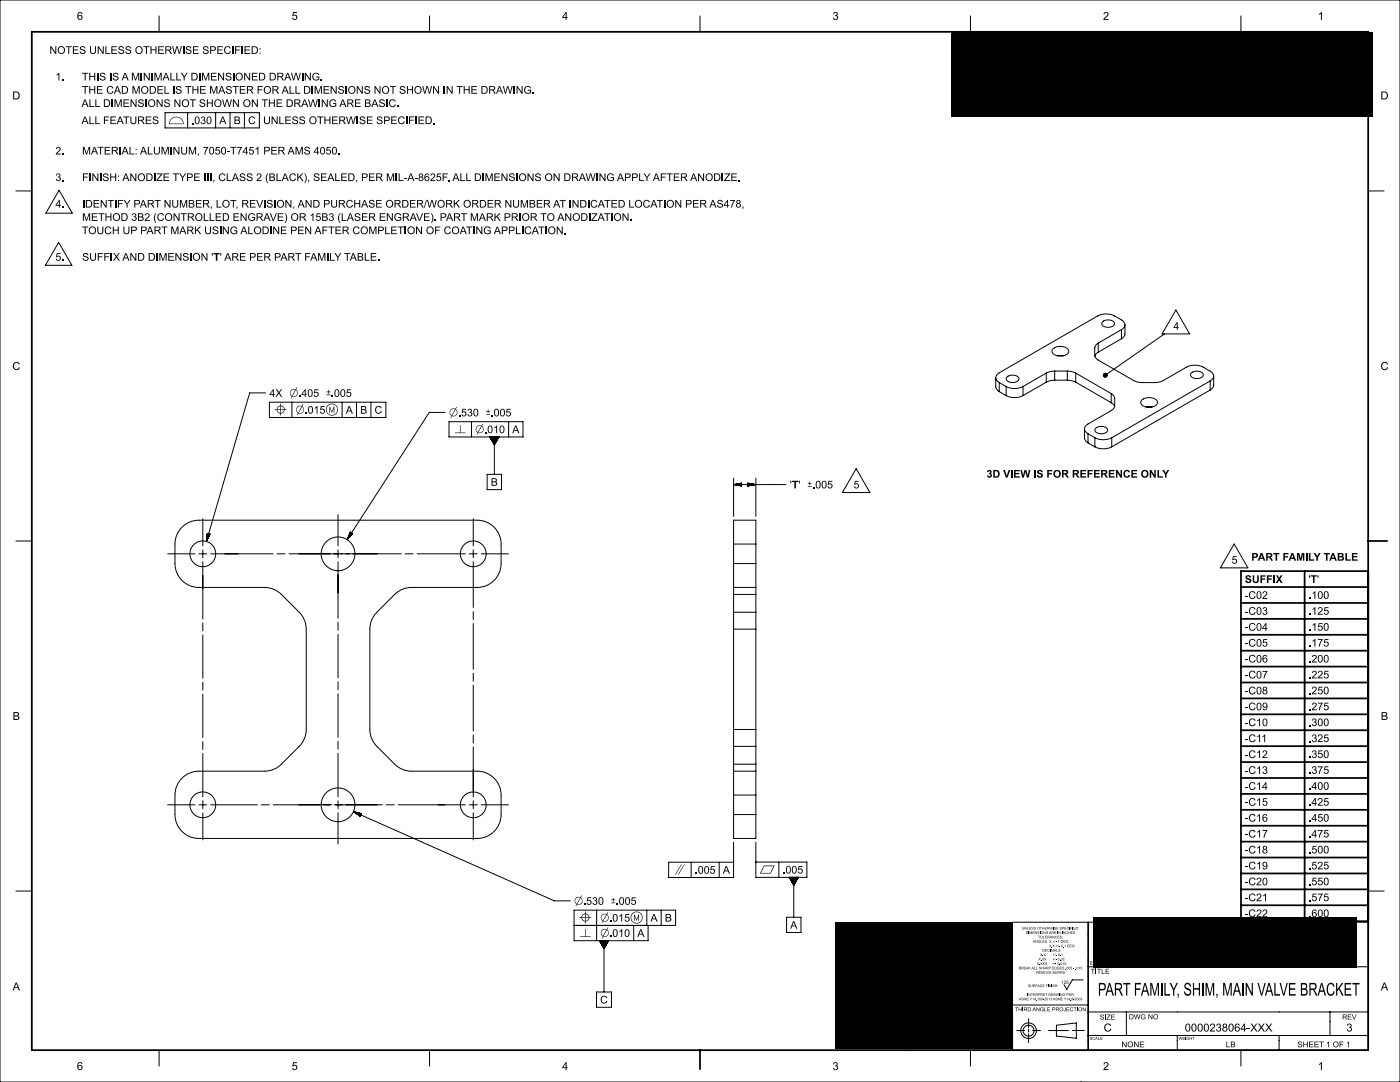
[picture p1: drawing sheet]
<svg xmlns="http://www.w3.org/2000/svg" width="559mm" height="432mm" viewBox="0 0 559 432" stroke-linecap="round" stroke-linejoin="round" font-family="sans-serif">
<defs><g id="words">
<text font-size="7.1" x="438.2" y="397.3">PART FAMILY, SHIM, MAIN VALVE BRACKET</text>
<g font-size="5">
<text x="109.6" y="165.1">⌖</text>
<text x="231.2" y="367.8">⌖</text>
</g>
<g font-size="4.7">
<text x="118" y="165.1">⌀.015Ⓜ</text>
<text x="179.2" y="166.2">⌀.530</text>
<text x="189.7" y="172.9">⌀.010</text>
<text x="229.1" y="361.1">⌀.530</text>
<text x="239.6" y="367.8">⌀.015Ⓜ</text>
<text x="239.6" y="373.9">⌀.010</text>
</g>
<text font-size="4.6" x="269.4" y="348.7">∥</text>
<g font-size="4.4">
<text x="30.7" y="7.9">6</text>
<text x="116.4" y="7.9">5</text>
<text x="224.4" y="7.9">4</text>
<text x="332.3" y="7.9">3</text>
<text x="440.2" y="7.9">2</text>
<text x="526" y="7.9">1</text>
<text x="4.9" y="39.7">D</text>
<text x="551" y="39.7">D</text>
<text x="4.9" y="147.7">C</text>
<text x="551" y="147.7">C</text>
<text x="5" y="287.3">B</text>
<text x="551.1" y="287.3">B</text>
<text x="5" y="395.3">A</text>
<text x="551.1" y="395.3">A</text>
<text x="440.5" y="411.7">C</text>
<text x="472.9" y="411.7">0000238064-XXX</text>
<text x="537.4" y="411.7">3</text>
<text x="30.7" y="427">6</text>
<text x="116.4" y="427">5</text>
<text x="224.4" y="427">4</text>
<text x="332.3" y="427">3</text>
<text x="440.2" y="427">2</text>
<text x="526" y="427">1</text>
</g>
<g font-size="4.3">
<text x="19.7" y="21.5">NOTES UNLESS OTHERWISE SPECIFIED:</text>
<text x="22.1" y="32.1">1.</text>
<text x="32.7" y="32.1">THIS IS A MINIMALLY DIMENSIONED DRAWING.</text>
<text x="32.7" y="37.4">THE CAD MODEL IS THE MASTER FOR ALL DIMENSIONS NOT SHOWN IN THE DRAWING.</text>
<text x="32.5" y="42.7">ALL DIMENSIONS NOT SHOWN ON THE DRAWING ARE BASIC.</text>
<text x="32.5" y="49.5">ALL FEATURES</text>
<text x="76.3" y="49.5">.030</text>
<text x="87.5" y="49.5">A</text>
<text x="93.3" y="49.5">B</text>
<text x="99" y="49.5">C</text>
<text x="105" y="49.5">UNLESS OTHERWISE SPECIFIED.</text>
<text x="22.1" y="61.7">2.</text>
<text x="32.8" y="61.7">MATERIAL: ALUMINUM, 7050-T7451 PER AMS 4050.</text>
<text x="22.1" y="72.3">3.</text>
<text x="32.8" y="72.3">FINISH: ANODIZE TYPE III, CLASS 2 (BLACK), SEALED, PER MIL-A-8625F. ALL DIMENSIONS ON DRAWING APPLY AFTER ANODIZE.</text>
<text x="22.1" y="82.9">4.</text>
<text x="32.8" y="82.9">IDENTIFY PART NUMBER, LOT, REVISION, AND PURCHASE ORDER/WORK ORDER NUMBER AT INDICATED LOCATION PER AS478,</text>
<text x="32.8" y="88.2">METHOD 3B2 (CONTROLLED ENGRAVE) OR 15B3 (LASER ENGRAVE). PART MARK PRIOR TO ANODIZATION.</text>
<text x="32.7" y="93.5">TOUCH UP PART MARK USING ALODINE PEN AFTER COMPLETION OF COATING APPLICATION.</text>
<text x="22.1" y="104">5.</text>
<text x="32.8" y="104">SUFFIX AND DIMENSION 'T' ARE PER PART FAMILY TABLE.</text>
<text x="468.3" y="131.6">4</text>
<text x="107.5" y="158.4">4X ⌀.405</text>
<text x="138" y="165.1">A</text>
<text x="143.8" y="165.1">B</text>
<text x="149.5" y="165.1">C</text>
<text x="204.5" y="172.9">A</text>
<text x="393.8" y="190.6">3D VIEW IS FOR REFERENCE ONLY</text>
<text x="195.9" y="193.9">B</text>
<text x="315.3" y="194.9">'T'</text>
<text x="340.7" y="194.9">5</text>
<text x="491.6" y="225">5</text>
<text x="499.5" y="223.8">PART FAMILY TABLE</text>
<text x="496.9" y="232.7">SUFFIX</text>
<text x="522.3" y="232.6">'T'</text>
<text x="496.9" y="239">-C02</text>
<text x="522.3" y="239">.100</text>
<text x="496.9" y="245.4">-C03</text>
<text x="522.3" y="245.3">.125</text>
<text x="496.9" y="251.7">-C04</text>
<text x="522.3" y="251.7">.150</text>
<text x="496.9" y="258.1">-C05</text>
<text x="522.3" y="258">.175</text>
<text x="496.9" y="264.4">-C06</text>
<text x="522.3" y="264.4">.200</text>
<text x="496.9" y="270.8">-C07</text>
<text x="522.3" y="270.7">.225</text>
<text x="496.9" y="277.1">-C08</text>
<text x="522.3" y="277.1">.250</text>
<text x="496.9" y="283.5">-C09</text>
<text x="522.3" y="283.4">.275</text>
<text x="496.9" y="289.8">-C10</text>
<text x="522.3" y="289.8">.300</text>
<text x="496.9" y="296.2">-C11</text>
<text x="522.3" y="296.1">.325</text>
<text x="496.9" y="302.5">-C12</text>
<text x="522.3" y="302.5">.350</text>
<text x="496.9" y="308.9">-C13</text>
<text x="522.3" y="308.8">.375</text>
<text x="496.9" y="315.2">-C14</text>
<text x="522.3" y="315.2">.400</text>
<text x="496.9" y="321.6">-C15</text>
<text x="522.3" y="321.5">.425</text>
<text x="496.9" y="327.9">-C16</text>
<text x="522.3" y="327.9">.450</text>
<text x="496.9" y="334.3">-C17</text>
<text x="522.3" y="334.2">.475</text>
<text x="496.9" y="340.6">-C18</text>
<text x="522.3" y="340.6">.500</text>
<text x="496.9" y="347">-C19</text>
<text x="522.3" y="346.9">.525</text>
<text x="277.3" y="348.7">.005</text>
<text x="288.5" y="348.7">A</text>
<text x="312.3" y="348.6">.005</text>
<text x="496.9" y="353.3">-C20</text>
<text x="522.3" y="353.3">.550</text>
<text x="496.9" y="359.7">-C21</text>
<text x="522.3" y="359.6">.575</text>
<text x="522.3" y="366">.600</text>
<text x="259.6" y="367.8">A</text>
<text x="265.4" y="367.8">B</text>
<text x="315.4" y="370.6">A</text>
<text x="496.9" y="366">-C22</text>
<text x="254.4" y="373.9">A</text>
<text x="239.5" y="400.5">C</text>
</g>
<text font-size="4" x="303.1" y="348.6">⏥</text>
<g font-size="3.9">
<text x="181.5" y="172.9">⟂</text>
<text x="231.4" y="373.9">⟂</text>
</g>
<g font-size="3.8">
<text x="67.4" y="49.5">⌓</text>
<text x="130.1" y="158.4">±.005</text>
<text x="193.9" y="166.2">±.005</text>
<text x="322.2" y="194.9">±.005</text>
<text x="243.8" y="361.1">±.005</text>
</g>
<g font-size="3.2">
<text x="447.6" y="417.9">NONE</text>
<text x="489.3" y="417.9">LB</text>
<text x="517.8" y="417.9">SHEET 1 OF 1</text>
</g>
<g font-size="2.8">
<text x="435.3" y="388.6">TITLE</text>
<text x="439" y="406.9">SIZE</text>
<text x="450.6" y="406.8">DWG NO</text>
<text x="535.7" y="406.9">REV</text>
</g>
<g font-size="2.1">
<text x="435.1" y="385.1">E</text>
<text x="405.1" y="403.6">THIRD ANGLE PROJECTION</text>
</g>
<text font-size="1.8" x="423.6" y="392.6">125</text>
<g font-size="1.6">
<text x="434.9" y="415">SCALE</text>
<text x="470.5" y="415">WEIGHT</text>
</g>
<g font-size="1.4">
<text x="407.8" y="370.9">UNLESS OTHERWISE SPECIFIED:</text>
<text x="409.4" y="372.7">DIMENSIONS ARE IN INCHES</text>
<text x="412.2" y="376.2">ANGLES X +/- 1 DEG</text>
<text x="414.3" y="374.5">TOLERANCES:</text>
<text x="414.5" y="383.3">X.XX</text>
<text x="415.1" y="381.5">X.X</text>
<text x="416.1" y="379.8">DECIMALS</text>
<text x="418.7" y="378">X.X +/- 0.1 DEG</text>
<text x="420.1" y="383.3">+/- 0.02</text>
<text x="420.2" y="381.5">+/- 0.1</text>
<text x="406.6" y="386.8">BREAK ALL SHARP EDGES .005 - .015</text>
<text x="413.6" y="388.6">REMOVE BURRS</text>
<text x="413.8" y="385.1">X.XXX</text>
<text x="420" y="385.1">+/- 0.010</text>
<text x="410.3" y="393.9">SURFACE FINISH:</text>
<text x="406.6" y="399.2">ASME Y14.100-2013 ASME Y14.5-2009</text>
<text x="410" y="397.4">INTERPRET DRAWING PER</text>
</g>
<g font-size=".4">
<text x="431.3" y="431.7">B1</text>
<text x="558.3" y="431.7">B1</text>
</g>
</g></defs>
<g fill="none" stroke="#000" stroke-width=".4">
<path d="M0 0h558.8v431.8h-558.8zM63.5 6.3v6.4M171.4 6.3v6.4M279.4 6.3v6.4M383.5 13.1v-.4h162.6v.4M387.3 6.3v6.4M398.8 12.7v.4M495.3 6.3v6.4M65.9 45h37.6v6.1h-37.6zM74.9 45v6.1M86.1 45v6.1M91.8 45v6.1"/>
<path d="M97.6 45v6.1M6.3 76.2h6.4M23.6 75.9l5.2 9.2h-10.5zM546.1 76.2h6.3M23.4 96.7l5.3 9.2h-10.6zM420.3 139.2a4.3 4.3 0 0 1 6.3 .8 3.3 3.3 0 0 1-4.5 2 1.81 1.81 0 0 1-1.8-.8 1.81 1.81 0 0 1 0-2zM438.4 136.9l-.8 .6a5.1 5.1 0 0 0 0 5.6l14.9 8.8a14 14 0 0 0 8.4 .8l3.4-.8 10.1-5.8 3.1-.4a11.8 11.8 0 0 1 6.7 3.5 1.98 1.98 0 0 1-1.2 2.8M438.4 136.9v3.6M440.1 128.4a3.3 3.3 0 0 1 4.8 .6 2.93 2.93 0 0 1-4.6 1 1.01 1.01 0 0 1-.2-1.6zM447.6 131.6a2.06 2.06 0 0 0 1.4-2 2.06 2.06 0 0 0-1.4-1.9 8.9 8.9 0 0 0-8.6-2l-40.2 23.1a2.06 2.06 0 0 0-1.3 1.9 2.06 2.06 0 0 0 1.3 2M447.6 131.6l-9.2 5.3M447.6 131.6v3.6"/>
<path d="M447.6 135.2l-9.2 5.3M449 129.6l-.1 4.4-1.3 1.2M464.8 133.3l-23.6 16.4M469.3 123.7l5.5 9.6h-11zM106 156.8h-6.3l-17.3 59.3M397.5 150.7l.1 4.4 1.2 1.2M398.8 152.7l2.8 1.5M398.8 156.3l2.8 1.6M398.8 152.7v3.6M401.6 154.2l2.8 .8 2.1-.1 1.8-.7M401.6 157.9l2.8 .8 2.1-.2 1.8-.6M401.6 154.2v3.7"/>
<path d="M401.9 150.5a3.3 3.3 0 0 1 4.8 .6 2.93 2.93 0 0 1-4.6 1 1 1 0 0 1-.2-1.6zM408.3 154.2v3.7M417.6 148.9l-9.3 5.3M417.6 148.9v3.6M417.6 152.5l-9.3 5.4M421 148.1l-3.4 .8M421 151.7l-3.4 .8M421 148.1h5M421 148.1v3.6M421 151.7h5M422 142h2.4M426 148.1l3.4 .8"/>
<path d="M426 151.7l3.4 .8M426 148.1v3.6M429.4 148.9l14.1 8.2M429.4 148.9v3.6M429.4 152.5l14.1 8.2M438.4 140.5l-1.4 1.6M443.5 157.1l.8 .5a5.1 5.1 0 0 1 0 5.7l-10 5.9a2.06 2.06 0 0 0-1.4 2 2.06 2.06 0 0 0 1.4 1.9M443.5 157.1v3.6M455.8 159.6a4.3 4.3 0 0 1 6.2 .8 3.3 3.3 0 0 1-4.5 2 1.81 1.81 0 0 1-1.8-.8 1.81 1.81 0 0 1 .1-2zM475.5 148.9a3.3 3.3 0 0 1 4.8 .6 2.93 2.93 0 0 1-4.6 1 1 1 0 0 1-.2-1.6zM483 152l-39.3 22.7M483 152v3.6"/>
<path d="M483 155.6l-39.3 22.7M484.4 150.1l-.1 4.3-1.3 1.2M107.5 160.5h46.5v6.1h-46.5zM116.5 160.5v6.1M136.6 160.5v6.1M142.3 160.5v6.1M148 160.5v6.1M177.7 164.6h-6.4l-32.7 50.8M179.2 168.3h29.6v6.1h-29.6zM188.2 168.3v6.1M195.5 174.4h.1M195.5 174.4l.1 .2"/>
<path d="M195.6 174.4l.1 .3M195.7 174.4l.1 .5M195.8 174.4l.1 .7M195.9 174.4l.1 .9M196 174.4l.1 1M196.1 174.4l.1 1.2M196.2 174.4l.1 1.4M196.3 174.4l.1 1.6M196.4 174.4l.1 1.7M196.5 174.4l.1 1.9M196.7 174.4v2.1M196.8 174.4v2.3"/>
<path d="M196.9 174.4v2.5M197 174.4v2.6M197.1 174.4v2.8M197.2 174.4v3M197.3 174.4v14.9M197.4 174.4v3.1M197.5 174.4v2.9M197.6 174.4v2.7M197.7 174.4v2.5M197.8 174.4v2.4M197.9 174.4v2.2M198 174.4v2"/>
<path d="M198.1 174.4v1.8M198.2 174.4v1.7M198.3 174.4l-.1 1.6M198.4 174.4l-.1 1.4M198.5 174.4l-.1 1.2M198.6 174.4l-.1 1M198.7 174.4l-.1 .9M198.8 174.4l-.1 .7M198.9 174.4l-.1 .5M199 174.4l-.1 .3M199.1 174.4l-.1 .2M199.1 174.4h.1"/>
<path d="M203 168.3v6.1M432.9 171.2l.1 4.3 1.3 1.2M434.3 173.1l2.7 1.6M434.3 173.1v3.6M434.3 176.7l2.7 1.6M437 174.7l2.9 .8 2.1-.2 1.7-.6M437 178.3l2.9 .8 2.1-.1 1.7-.7M437 174.7v3.6M437.3 170.9a3.3 3.3 0 0 1 4.8 .6 2.93 2.93 0 0 1-4.6 1 1.01 1.01 0 0 1-.2-1.6zM443.5 160.7l1.4 1.6M443.7 174.7v3.6M457.4 162.4h2.5"/>
<path d="M194.4 189.3h5.8v6.1h-5.8zM292.8 190.8v15.3M292.8 193.4h20.9M292.8 193.4l3.2 .5M293.1 193.3h2.9M293.4 193.5h2.6M293.7 193.2h2.3M294 193.6h2M294.2 193.6h1.8M294.2 193.1h1.8M294.8 193.7h1.2M294.8 193h1.2"/>
<path d="M295.4 193.8h.6M295.4 192.9h.6M296 193.9h.1M296 192.8h.1M296 192.8v1.1M296 192.8l-3.2 .6M298.5 193.9h.1M298.5 193.6h2M298.5 192.8h.1M298.5 192.9h.6M298.5 193h1.2M298.5 193.1h1.8"/>
<path d="M298.5 193.2h2.3M298.5 193.3h2.9M298.5 192.8l3.2 .6-3.2 .5M298.5 192.8v1.1M299.1 193.8l-.6 .1M299.7 193.7l-1.2 .1M300.3 193.6l-1.8 .1M301.1 193.5h-2.6M301.7 190.8v15.3M341.7 187l5.5 9.6h-11zM6.3 215.9h6.4M73 210l2.9-1.8 3.5-.6h111.1a9.5 9.5 0 0 1 9.5 9.5v7.8a9.5 9.5 0 0 1-9.5 9.5h-26.2a9.5 9.5 0 0 0-6.8 2.8l-7.1 7.1a9.5 9.5 0 0 0-2.8 6.8v40a9.5 9.5 0 0 0 2.8 6.8l7.1 7.1a9.5 9.5 0 0 0 6.8 2.8h26.2a9.5 9.5 0 0 1 9.5 9.5v7.8a9.5 9.5 0 0 1-9.5 9.5h-111.1a9.5 9.5 0 0 1-9.6-9.5v-7.8a9.5 9.5 0 0 1 9.6-9.5h26.2a9.5 9.5 0 0 0 6.7-2.8l7.1-7.1a9.5 9.5 0 0 0 2.8-6.8v-40a9.5 9.5 0 0 0-2.8-6.8l-7.1-7.1a9.5 9.5 0 0 0-6.7-2.8h-26.2a9.5 9.5 0 0 1-9.6-9.5v-7.8l.3-2.3 .9-2.2z"/>
<path d="M81 207v10.8M81 219.4v3.2M82.6 214.3l.4-1.4-.5 2M82.7 212.9l1.1 .3M82.7 212.9l-.3 3.2M82.7 212.9h.1M82.8 212.9l-.1 .3M82.8 212.9l-.2 .9M83.1 213l-.6 2.2M83.3 213l-.8 2.8M83.4 213.1l-.8 2.5M83.4 214l.3-.9-.5 1.4"/>
<path d="M83.5 213.1l-.6 1.9M83.7 213.5l.1-.3-.2 .5M83.8 213.2h.1M83.8 213.2l-1.4 2.9M134.9 205.4v12.4M134.9 219.4v3.2M139.6 214.3l.9-1.5-1.3 1.9M139.8 212.4l1 .6M139.8 212.4l-1.2 3M139.8 212.4h.1M139.9 212.4l-.2 .3M140 212.5l-.5 .7"/>
<path d="M140 212.5l-.7 1.2M140.1 212.6l-1.1 1.7M140.2 212.6l-1.4 2.2M140.4 212.7l-1.6 2.4M140.6 212.9l-.6 1M140.7 213l-.3 .4M140.8 213h.1M140.8 213l-2.2 2.4M188.9 207v10.8M188.9 219.4v3.2M292.8 217.1v-9.5h8.9v9.5M292.8 217.1v7.8"/>
<path d="M292.8 217.1h8.9M301.7 217.1v7.8M492.6 217.1l5.5 9.5h-11zM66.9 221h10.9M79.4 221h3.1M81 224.2v22.8M84.1 221h24.9M110.6 221h3.2M115.4 221h44.8M134.9 224.2v22.6M161.7 221h3.2M166.5 221h19.2"/>
<path d="M187.3 221h3.2M188.9 224.2v18.3M192.1 221h10.8M292.8 224.9v9.5M292.8 234.4v2.8M292.8 237.2v7.1M292.8 234.4h8.9M292.8 224.9h8.9M292.8 237.2h8.9M301.7 224.9v9.5M301.7 234.4v2.8M301.7 237.2v7.1"/>
<path d="M81 248.6v3.2M81 253.3v17.4M134.9 248.3v3.2M134.9 253.1v17.4M188.9 244.1v3.1M188.9 248.8v18.3M292.8 244.3v6.8M292.8 251.1v40M292.8 244.3h8.9M292.8 251.1h8.9M301.7 244.3v6.8M301.7 251.1v40"/>
<path d="M81 272.3v3.1M81 277v17.3M134.9 272.1v3.2M134.9 276.9v17.4M188.9 268.7v3.1M188.9 273.4v18.3M81 295.9v3.2M134.9 295.8v3.2M188.9 293.3v3.2M188.9 298.1v19.9M292.8 291.1v6.8M292.8 297.9v7.1"/>
<path d="M292.8 297.9h8.9M292.8 291.1h8.9M301.7 291.1v6.8M301.7 297.9v7.1M81 300.7v17.3M81 319.6v3.2M134.9 300.6v17.4M134.9 319.6v3.2M188.9 319.6v3.2M292.8 307.8v9.5M292.8 305v2.8M292.8 317.3v7.8"/>
<path d="M292.8 307.8h8.9M292.8 317.3h8.9M292.8 305h8.9M301.7 307.8v9.5M301.7 305v2.8M301.7 317.3v7.8M66.9 321.2h10.9M79.4 321.2h3.1M81 324.4v10.8M84.1 321.2h18.6M104.3 321.2h3.2M109.1 321.2h23.3"/>
<path d="M133.3 321.2h19.3M134.9 324.4v12.4M141.1 323.9l80.2 35.6h6.3M141.1 323.9l2.7 1.8M141.1 323.9l3.1 .8M141.1 323.9l2.9 1.3M141.4 324l2.6 1.1M141.6 324.2l2.3 1.1M141.9 324.1l2.1 1M142 324.6l1.9 .8M142.5 324.3l1.6 .7M142.5 324.9l1.4 .6"/>
<path d="M142.8 325.1l1 .4M143 325.2l.8 .4-.5-.2M143.1 324.4l1 .5M143.6 324.5l.6 .3M143.7 325.7h.1M143.9 324.6l.3 .1M144.2 324.7h.1M144.2 324.7l-.4 1M154.2 321.2h3.2M158.9 321.2h26.8M187.3 321.2h3.2M188.9 324.4v10.8"/>
<path d="M192.1 321.2h10.8M292.8 325.1v9.5h8.9v-9.5M292.8 325.1h8.9M292.8 336.1v14.1h-25.9v-6.1h25.9M301.7 336.1v14h20.4v-6.1h-20.4M6.3 355.6h6.4M275.9 344.1v6.1M287.1 344.1v6.1M310.9 344v6.1M315 350.1l.1 .1M315.1 350.1l.1 .3M315.2 350.1l.1 .5"/>
<path d="M315.3 350.1l.1 .7M315.4 350.1l.1 .8M315.5 350.1l.1 1M315.6 350.1l.1 1.2M315.7 350.1l.1 1.4M315.8 350.1l.1 1.5M315.9 350.1l.1 1.7M316 350.1l.1 1.9M316.1 350.1l.1 2.1M316.2 350.1v2.1M316.3 350.1v2.3M316.4 350.1v2.5"/>
<path d="M316.5 350.1v2.7M316.6 350.1v2.9M316.7 350.1v3M316.8 350.1v16M316.9 350.1v3.1M317 350.1v2.9M317.1 350.1v2.8M317.2 350.1v2.6M317.3 350.1v2.4M317.4 350.1v2.2M317.5 350.1v2.1M317.6 350.1v1.9"/>
<path d="M317.7 350.1v1.7M317.8 350.1v1.5M317.9 350.1v1.4M318 350.1v1.2M318.2 350.1l-.1 1M318.3 350.1l-.1 .8M318.4 350.1l-.1 .7M318.5 350.1l-.1 .5M318.6 350.1l-.1 .3M318.7 350.1l-.1 .1M546.1 355.6h6.3M229.1 369.3h40.6v-6.1h-40.6v12.2h29.6v-6.1"/>
<path d="M238.1 363.2v12.2M239.3 375.4v.1M239.4 375.4v.3M239.5 375.4v.5M239.6 375.4v.6M239.7 375.4v.8M239.8 375.4v1M239.9 375.4v1.2M240 375.4v1.3M240.1 375.4v1.5M240.2 375.4v1.7M240.3 375.4v1.9"/>
<path d="M240.4 375.4v2M240.5 375.4v2.2M240.6 375.4v2.4M240.7 375.4v2.6M240.8 375.4v2.7M240.9 375.4v2.9M241 375.4v3.1M241.1 375.4v20.5M241.2 375.4v3M241.3 375.4l-.1 2.9M241.4 375.4l-.1 2.7M241.5 375.4l-.1 2.6"/>
<path d="M241.6 375.4l-.1 2.4M241.7 375.4l-.1 2.2M241.8 375.4l-.1 2M241.9 375.4l-.1 1.9M242 375.4l-.1 1.7M242.1 375.4l-.1 1.5M242.2 375.4l-.1 1.3M242.3 375.4l-.1 1.2M242.4 375.4l-.1 1M242.5 375.4v.8M242.6 375.4v.6M242.7 375.4v.5"/>
<path d="M242.8 375.4v.3M242.9 375.4v.1M252.9 369.3v6.1M258.2 363.2v6.1M263.9 363.2v6.1M314 366.1h5.7v6h-5.7zM404.2 368h30.1M434.3 368v51.1M434.3 368h1.8M541.4 368h4.7v51.1h-211.1M238.1 395.9h6v6.1h-6zM432.4 391.1h-4.4l-2.2 3.8-1.1-1.9"/>
<path d="M434.3 385.8h1.8M541.4 385.8h4.7M63.5 419.1v6.3M171.4 419.1v6.3M387.3 419.1v6.3M404.2 401.1h30.1M404.2 404.5v14.6M405.8 411.3h3.2M410.6 406.6v3.5M410.6 410.7v1.1M410.6 412.6v3.5M412.1 411.3h3.2"/>
<path d="M418.5 411.3h7.9M421.7 409.1l7.9-.9v6.2l-7.9-1zM428 411.2h4.8M434.3 403.9h111.8M434.3 413.3h111.8M449.6 403.9v9.4M469.9 413.3v5.8M495.3 419.1v6.3M510.5 413.3v5.8M530.9 403.9v9.4"/>
<circle cx="441.2" cy="149.7" r=".56"/>
<circle cx="441.2" cy="149.7" r=".3"/>
<circle cx="441.2" cy="149.7" r=".05"/>
<circle cx="441.2" cy="149.7" r=".41"/>
<circle cx="441.2" cy="149.7" r=".51"/>
<circle cx="441.2" cy="149.7" r=".25"/>
<circle cx="441.2" cy="149.7" r=".76"/>
<circle cx="441.2" cy="149.7" r=".1"/>
<circle cx="441.2" cy="149.7" r=".61"/>
<circle cx="441.2" cy="149.7" r=".2"/>
<circle cx="441.2" cy="149.7" r=".71"/>
<circle cx="81" cy="221" r="5.1"/>
<circle cx="134.9" cy="221" r="6.7"/>
<circle cx="188.9" cy="221" r="5.1"/>
<circle cx="81" cy="321.2" r="5.1"/>
<circle cx="134.9" cy="321.2" r="6.7"/>
<circle cx="188.9" cy="321.2" r="5.1"/>
<circle cx="410.6" cy="411.3" r="2.18"/>
<circle cx="410.6" cy="411.3" r="3.1"/>
</g>
<g fill="none" stroke="#000" stroke-width=".7">
<path d="M546.1 13.1v-.4h-533.4v406.4h533.4v-372.2M546.1 215.9h7.6M495.3 234.3h50.8M520.7 227.9v138.2M546.1 227.9h-50.8v138.2M495.3 240.6h50.8M495.3 247h50.8M495.3 253.3h50.8M495.3 259.7h50.8M495.3 266h50.8M495.3 272.4h50.8M495.3 278.7h50.8"/>
<path d="M495.3 285.1h50.8M495.3 291.4h50.8M495.3 297.8h50.8M495.3 304.1h50.8M495.3 310.5h50.8M495.3 316.8h50.8M495.3 323.2h50.8M495.3 329.5h50.8M495.3 335.9h50.8M495.3 342.2h50.8M495.3 348.6h50.8M495.3 354.9h50.8"/>
<path d="M495.3 361.3h50.8M541.4 367.6h4.7M279.4 419.1v7.6"/>
</g>
<path d="M379.6 12.9h168.3v33.8h-168.3zM436.3 366h105.3v20.3h-105.3zM333.4 367.8h71v50.6h-71z" fill="#000"/>
<use href="#words"/>
</svg>
